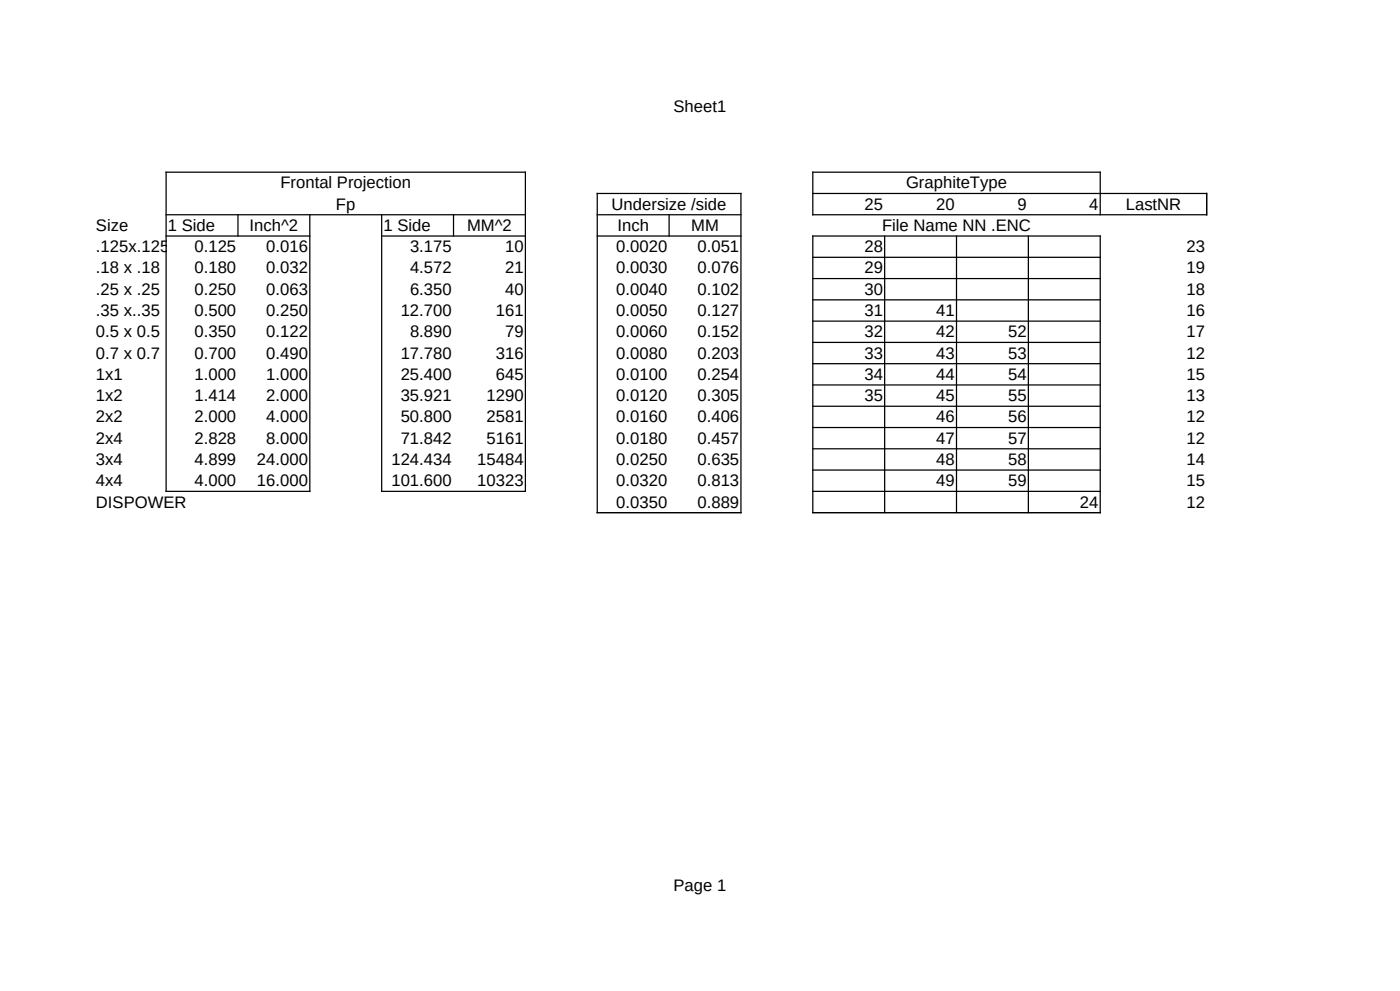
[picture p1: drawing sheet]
<svg xmlns="http://www.w3.org/2000/svg" width="297mm" height="210mm" viewBox="0 0 297 210" stroke-linecap="round" stroke-linejoin="round" font-family="sans-serif">
<defs><g id="words">
<g font-size="3.5">
<text x="142.9" y="23.7">Sheet1</text>
<text x="59.5" y="39.9">Frontal Projection</text>
<text x="192.2" y="39.9">GraphiteType</text>
<text x="71.3" y="44.5">Fp</text>
<text x="129.7" y="44.5">Undersize /side</text>
<text x="183.3" y="44.5">25</text>
<text x="198.6" y="44.5">20</text>
<text x="215.8" y="44.5">9</text>
<text x="231" y="44.5">4</text>
<text x="238.8" y="44.5">LastNR</text>
<text x="20.4" y="49">Size</text>
<text x="20.4" y="53.5">.125x.125</text>
<text x="35.6" y="49">1 Side</text>
<text x="41.2" y="53.5">0.125</text>
<text x="52.9" y="49">Inch^2</text>
<text x="56.5" y="53.5">0.016</text>
<text x="81.3" y="49">1 Side</text>
<text x="87" y="53.5">3.175</text>
<text x="99.1" y="49">MM^2</text>
<text x="107.1" y="53.5">10</text>
<text x="130.7" y="53.5">0.0020</text>
<text x="131" y="49">Inch</text>
<text x="146.6" y="49">MM</text>
<text x="147.9" y="53.5">0.051</text>
<text x="183.3" y="53.5">28</text>
<text x="187.1" y="49">File Name NN .ENC</text>
<text x="251.6" y="53.5">23</text>
<text x="20.4" y="58">.18 x .18</text>
<text x="41.2" y="58">0.180</text>
<text x="56.5" y="58">0.032</text>
<text x="87" y="58">4.572</text>
<text x="107.1" y="58">21</text>
<text x="130.7" y="58">0.0030</text>
<text x="147.9" y="58">0.076</text>
<text x="183.3" y="58">29</text>
<text x="251.6" y="58">19</text>
<text x="20.4" y="62.5">.25 x .25</text>
<text x="41.2" y="62.5">0.250</text>
<text x="56.5" y="62.5">0.063</text>
<text x="87" y="62.5">6.350</text>
<text x="107.1" y="62.5">40</text>
<text x="130.7" y="62.5">0.0040</text>
<text x="147.9" y="62.5">0.102</text>
<text x="183.3" y="62.5">30</text>
<text x="251.6" y="62.5">18</text>
<text x="20.4" y="67">.35 x..35</text>
<text x="20.4" y="71.5">0.5 x 0.5</text>
<text x="41.2" y="67">0.500</text>
<text x="41.2" y="71.5">0.350</text>
<text x="56.5" y="67">0.250</text>
<text x="56.5" y="71.5">0.122</text>
<text x="85" y="67">12.700</text>
<text x="87" y="71.5">8.890</text>
<text x="105.2" y="67">161</text>
<text x="107.1" y="71.5">79</text>
<text x="130.7" y="67">0.0050</text>
<text x="130.7" y="71.5">0.0060</text>
<text x="147.9" y="67">0.127</text>
<text x="147.9" y="71.5">0.152</text>
<text x="183.3" y="67">31</text>
<text x="183.3" y="71.5">32</text>
<text x="198.6" y="67">41</text>
<text x="198.6" y="71.5">42</text>
<text x="213.8" y="71.5">52</text>
<text x="251.6" y="67">16</text>
<text x="251.6" y="71.5">17</text>
<text x="20.4" y="76">0.7 x 0.7</text>
<text x="41.2" y="76">0.700</text>
<text x="56.5" y="76">0.490</text>
<text x="85" y="76">17.780</text>
<text x="105.2" y="76">316</text>
<text x="130.7" y="76">0.0080</text>
<text x="147.9" y="76">0.203</text>
<text x="183.3" y="76">33</text>
<text x="198.6" y="76">43</text>
<text x="213.8" y="76">53</text>
<text x="251.6" y="76">12</text>
<text x="20.4" y="80.5">1x1</text>
<text x="41.2" y="80.5">1.000</text>
<text x="56.5" y="80.5">1.000</text>
<text x="85" y="80.5">25.400</text>
<text x="105.2" y="80.5">645</text>
<text x="130.7" y="80.5">0.0100</text>
<text x="147.9" y="80.5">0.254</text>
<text x="183.3" y="80.5">34</text>
<text x="198.6" y="80.5">44</text>
<text x="213.8" y="80.5">54</text>
<text x="251.6" y="80.5">15</text>
<text x="20.4" y="85">1x2</text>
<text x="20.4" y="89.5">2x2</text>
<text x="41.2" y="85">1.414</text>
<text x="41.2" y="89.5">2.000</text>
<text x="56.5" y="85">2.000</text>
<text x="56.5" y="89.5">4.000</text>
<text x="85" y="85">35.921</text>
<text x="85" y="89.5">50.800</text>
<text x="103.2" y="85">1290</text>
<text x="103.2" y="89.5">2581</text>
<text x="130.7" y="85">0.0120</text>
<text x="130.7" y="89.5">0.0160</text>
<text x="147.9" y="85">0.305</text>
<text x="147.9" y="89.5">0.406</text>
<text x="183.3" y="85">35</text>
<text x="198.6" y="85">45</text>
<text x="198.6" y="89.5">46</text>
<text x="213.8" y="85">55</text>
<text x="213.8" y="89.5">56</text>
<text x="251.6" y="85">13</text>
<text x="251.6" y="89.5">12</text>
<text x="20.4" y="94.1">2x4</text>
<text x="41.2" y="94.1">2.828</text>
<text x="56.5" y="94.1">8.000</text>
<text x="85" y="94.1">71.842</text>
<text x="103.2" y="94.1">5161</text>
<text x="130.7" y="94.1">0.0180</text>
<text x="147.9" y="94.1">0.457</text>
<text x="198.6" y="94.1">47</text>
<text x="213.8" y="94.1">57</text>
<text x="251.6" y="94.1">12</text>
<text x="20.4" y="98.6">3x4</text>
<text x="41.2" y="98.6">4.899</text>
<text x="54.5" y="98.6">24.000</text>
<text x="83" y="98.6">124.434</text>
<text x="101.2" y="98.6">15484</text>
<text x="130.7" y="98.6">0.0250</text>
<text x="147.9" y="98.6">0.635</text>
<text x="198.6" y="98.6">48</text>
<text x="213.8" y="98.6">58</text>
<text x="251.6" y="98.6">14</text>
<text x="20.4" y="103.1">4x4</text>
<text x="20.4" y="107.6">DISPOWER</text>
<text x="41.2" y="103.1">4.000</text>
<text x="54.5" y="103.1">16.000</text>
<text x="83" y="103.1">101.600</text>
<text x="101.2" y="103.1">10323</text>
<text x="130.7" y="103.1">0.0320</text>
<text x="130.7" y="107.6">0.0350</text>
<text x="147.9" y="103.1">0.813</text>
<text x="147.9" y="107.6">0.889</text>
<text x="198.6" y="103.1">49</text>
<text x="213.8" y="103.1">59</text>
<text x="229.1" y="107.6">24</text>
<text x="251.6" y="103.1">15</text>
<text x="251.6" y="107.6">12</text>
<text x="142.9" y="188.8">Page 1</text>
</g>
</g></defs>
<g fill="none" stroke="#000" stroke-width=".26">
<path d="M35.1 36.5h76.5M35.2 36.4v67.9M111.4 36.4v67.9M172.3 36.5h61.2M172.4 36.4v9.3M233.4 36.4v9.3M35.1 45.5h76.5M35.1 50h30.7M50.5 45.4v4.8M65.7 45.4v58.9M80.8 50h30.8M81 45.4v58.9"/>
<path d="M96.2 45.4v4.8M126.5 41h30.8M126.5 45.5h30.8M126.5 50h30.8M126.7 40.9v67.9M141.9 45.4v4.8M157.2 40.9v67.9M172.3 41h83.7M172.3 45.5h83.7M172.3 50h61.2M172.3 54.5h61.2M172.3 59.1h61.2"/>
<path d="M172.4 49.9v58.9M187.6 49.9v58.9M202.9 49.9v58.9M218.1 49.9v58.9M233.4 49.9v58.9M255.9 40.9v4.8M172.3 63.6h61.2M172.3 68.1h61.2M172.3 72.6h61.2M172.3 77.1h61.2M172.3 81.6h61.2M172.3 86.1h61.2"/>
<path d="M172.3 90.6h61.2M172.3 95.1h61.2M172.3 99.6h61.2M35.1 104.2h30.7M80.8 104.2h30.8M126.5 108.7h30.8M172.3 104.2h61.2M172.3 108.7h61.2"/>
</g>
<use href="#words"/>
</svg>
